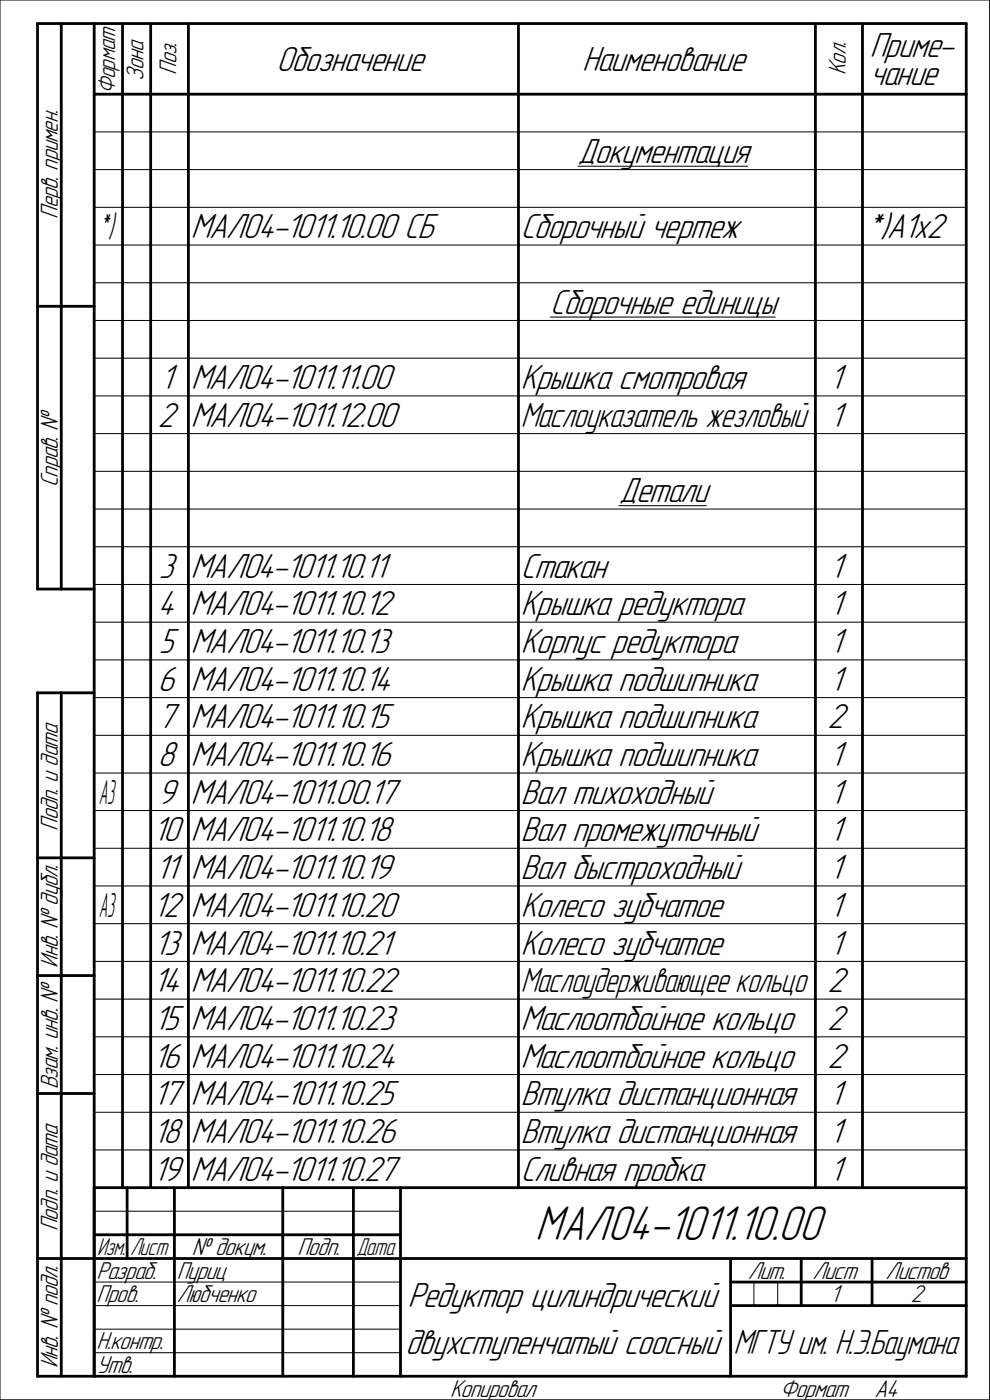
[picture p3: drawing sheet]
<svg xmlns="http://www.w3.org/2000/svg" width="210mm" height="297mm" viewBox="0 0 210 297" stroke-linecap="round" stroke-linejoin="round" font-family="sans-serif">
<defs><g id="words">
<text font-size="10.9" x="113.5" y="263.1">МАЛ04-1011.10.00</text>
<g font-size="7.8">
<text x="58.7" y="15">Обозначение</text>
<text x="123.5" y="15">Наименование</text>
<text x="184.5" y="12.1">Приме-</text>
<text x="184.5" y="17.9">чание</text>
<text x="122.6" y="34.5">Документация</text>
<text x="40.5" y="50.5">МАЛ04-1011.10.00 СБ</text>
<text x="110.5" y="50.5">Сборочный чертеж</text>
<text x="183.5" y="50.5">*)А1х2</text>
<text x="116.7" y="66.5">Сборочные единицы</text>
<text x="34" y="82.6">1 МАЛ04-1011.11.00</text>
<text x="110.5" y="82.6">Крышка смотровая</text>
<text x="176" y="82.6">1</text>
<text x="33.5" y="90.6">2 МАЛ04-1011.12.00</text>
<text x="176" y="90.6">1</text>
<text x="131.3" y="106.6">Детали</text>
<text x="33.7" y="122.6">3 МАЛ04-1011.10.11</text>
<text x="110.5" y="122.6">Стакан</text>
<text x="176" y="122.6">1</text>
<text x="33.5" y="130.5">4 МАЛ04-1011.10.12</text>
<text x="110.5" y="130.5">Крышка редуктора</text>
<text x="176.1" y="130.5">1</text>
<text x="33.7" y="138.5">5 МАЛ04-1011.10.13</text>
<text x="110.5" y="138.5">Корпус редуктора</text>
<text x="176" y="138.5">1</text>
<text x="33.5" y="146.5">6 МАЛ04-1011.10.14</text>
<text x="110.5" y="146.5">Крышка подшипника</text>
<text x="176.1" y="146.5">1</text>
<text x="33.5" y="154.5">7 МАЛ04-1011.10.15</text>
<text x="110.5" y="154.5">Крышка подшипника</text>
<text x="175.5" y="154.5">2</text>
<text x="33.5" y="162.5">8 МАЛ04-1011.10.16</text>
<text x="110.5" y="162.5">Крышка подшипника</text>
<text x="176.1" y="162.5">1</text>
<text x="33.5" y="170.5">9 МАЛ04-1011.00.17</text>
<text x="110.5" y="170.5">Вал тихоходный</text>
<text x="176.1" y="170.5">1</text>
<text x="32.5" y="178.5">10</text>
<text x="40.5" y="178.5">МАЛ04-1011.10.18</text>
<text x="110.5" y="178.5">Вал промежуточный</text>
<text x="176" y="178.5">1</text>
<text x="33" y="186.5">11 МАЛ04-1011.10.19</text>
<text x="110.5" y="186.5">Вал быстроходный</text>
<text x="176" y="186.5">1</text>
<text x="32.5" y="194.5">12</text>
<text x="40.5" y="194.5">МАЛ04-1011.10.20</text>
<text x="110.5" y="194.5">Колесо зубчатое</text>
<text x="176" y="194.5">1</text>
<text x="32.6" y="202.5">13 МАЛ04-1011.10.21</text>
<text x="110.5" y="202.5">Колесо зубчатое</text>
<text x="176" y="202.5">1</text>
<text x="32.5" y="210.5">14</text>
<text x="40.5" y="210.5">МАЛ04-1011.10.22</text>
<text x="175.5" y="210.5">2</text>
<text x="32.6" y="218.5">15 МАЛ04-1011.10.23</text>
<text x="110.5" y="218.5">Маслоотбойное кольцо</text>
<text x="175.5" y="218.5">2</text>
<text x="32.5" y="226.5">16</text>
<text x="40.5" y="226.5">МАЛ04-1011.10.24</text>
<text x="110.5" y="226.5">Маслоотбойное кольцо</text>
<text x="175.5" y="226.5">2</text>
<text x="32.5" y="234.5">17</text>
<text x="40.5" y="234.5">МАЛ04-1011.10.25</text>
<text x="110.5" y="234.5">Втулка дистанционная</text>
<text x="176" y="234.5">1</text>
<text x="32.5" y="242.5">18</text>
<text x="40.5" y="242.5">МАЛ04-1011.10.26</text>
<text x="110.5" y="242.5">Втулка дистанционная</text>
<text x="176" y="242.5">1</text>
<text x="32.5" y="250.5">19</text>
<text x="40.5" y="250.5">МАЛ04-1011.10.27</text>
<text x="110.5" y="250.5">Сливная пробка</text>
<text x="176" y="250.5">1</text>
<text x="86.5" y="277.2">Редуктор цилиндрический</text>
<text x="86" y="287.2">двухступенчатый соосный</text>
</g>
<g font-size="7.7">
<text x="110.5" y="90.6">Маслоуказатель жезловый</text>
<text x="110.5" y="210.5">Маслоудерживающее кольцо</text>
<text x="155.6" y="287.2">МГТУ им. Н.Э.Баумана</text>
</g>
<text font-size="7.6" x="20.8" y="50.5">*)</text>
<g font-size="7.5">
<text x="21" y="170.5">А3</text>
<text x="21" y="194.5">А3</text>
</g>
<g font-size="5.5">
<text x="30.4" y="17.1" transform="rotate(-90 30.4 17.1)">Зона</text>
<text x="37.4" y="15.9" transform="rotate(-90 37.4 15.9)">Поз.</text>
<text x="179.4" y="15.9" transform="rotate(-90 179.4 15.9)">Кол.</text>
<text x="24.4" y="20" transform="rotate(-90 24.4 20)">Формат</text>
<text x="12.3" y="46.4" transform="rotate(-90 12.3 46.4)">Перв. примен.</text>
<text x="12.3" y="103.3" transform="rotate(-90 12.3 103.3)">Справ. №</text>
<text x="12.3" y="176.2" transform="rotate(-90 12.3 176.2)">Подп. и дата</text>
<text x="12.3" y="231" transform="rotate(-90 12.3 231)">Взам. инв. № Инв. № дубл.</text>
<text x="12.3" y="261.2" transform="rotate(-90 12.3 261.2)">Подп. и дата</text>
<text x="40.7" y="266.3">№ докум.</text>
<text x="63.1" y="266.3">Подп.</text>
<text x="20.5" y="271.3">Разраб.</text>
<text x="37.5" y="271.3">Пуриц</text>
<text x="158.6" y="271.3">Лит.</text>
<text x="172.3" y="271.3">Лист</text>
<text x="187.9" y="271.3">Листов</text>
<text x="20.5" y="276.3">Пров.</text>
<text x="37.5" y="276.3">Любченко</text>
<text x="176.1" y="276.3">1</text>
<text x="193.2" y="276.3">2</text>
<text x="20.5" y="286.3">Н.контр.</text>
<text x="12.3" y="290.3" transform="rotate(-90 12.3 290.3)">Инв. № подл.</text>
<text x="20.5" y="291.3">Утв.</text>
<text x="95.5" y="296.3">Копировал</text>
<text x="165.5" y="296.3">Формат</text>
<text x="185.5" y="296.3">A4</text>
</g>
<g font-size="5.4">
<text x="20.6" y="266.3">Изм. Лист</text>
<text x="75.6" y="266.3">Дата</text>
</g>
</g></defs>
<g fill="none" stroke="#000" stroke-width=".21">
<path d="M210 0v297M210.1 0h-210.1v297h210.1M20 28h185M20 36h185M122.6 35.3h36M20 44h185M20 52h185M20 60h185M20 68h185M20 76h185M116.7 67.3h47.8M20 84h185"/>
<path d="M20 92h185M20 100h185M20 108h185M20 116h185M131.3 107.3h18.6M20 124h185M20 132h185M20 140h185M20 148h185M20 156h185M20 164h185M20 172h185"/>
<path d="M20 180h185M20 188h185M20 196h185M20 204h185M20 212h185M20 220h185M20 228h185M20 236h185M20 257h65M20 244h185M20 272h65M20 277h65"/>
<path d="M159.9 272v5M165 272v5M20 282h65M20 287h65"/>
</g>
<g fill="none" stroke="#000" stroke-width=".59">
<path d="M13 5v120M20 5v287M20 20h185M26 5v247M32 5v247M40 5v247M110 5v247M173 5v247M183 5v247M8 65h12M20 125h-12v-120h197v287h-197v-145h12M13 147v145"/>
<path d="M8 182h12M8 207h12M8 232h12M20 252h185M27 252v15M37 252v40M60 252v40M75 252v40M85 252v40M8 267h197M20 262h65M155 267v25"/>
<path d="M155 272h50M155 277h50M170 267v10M185 267v10"/>
</g>
<use href="#words"/>
</svg>
